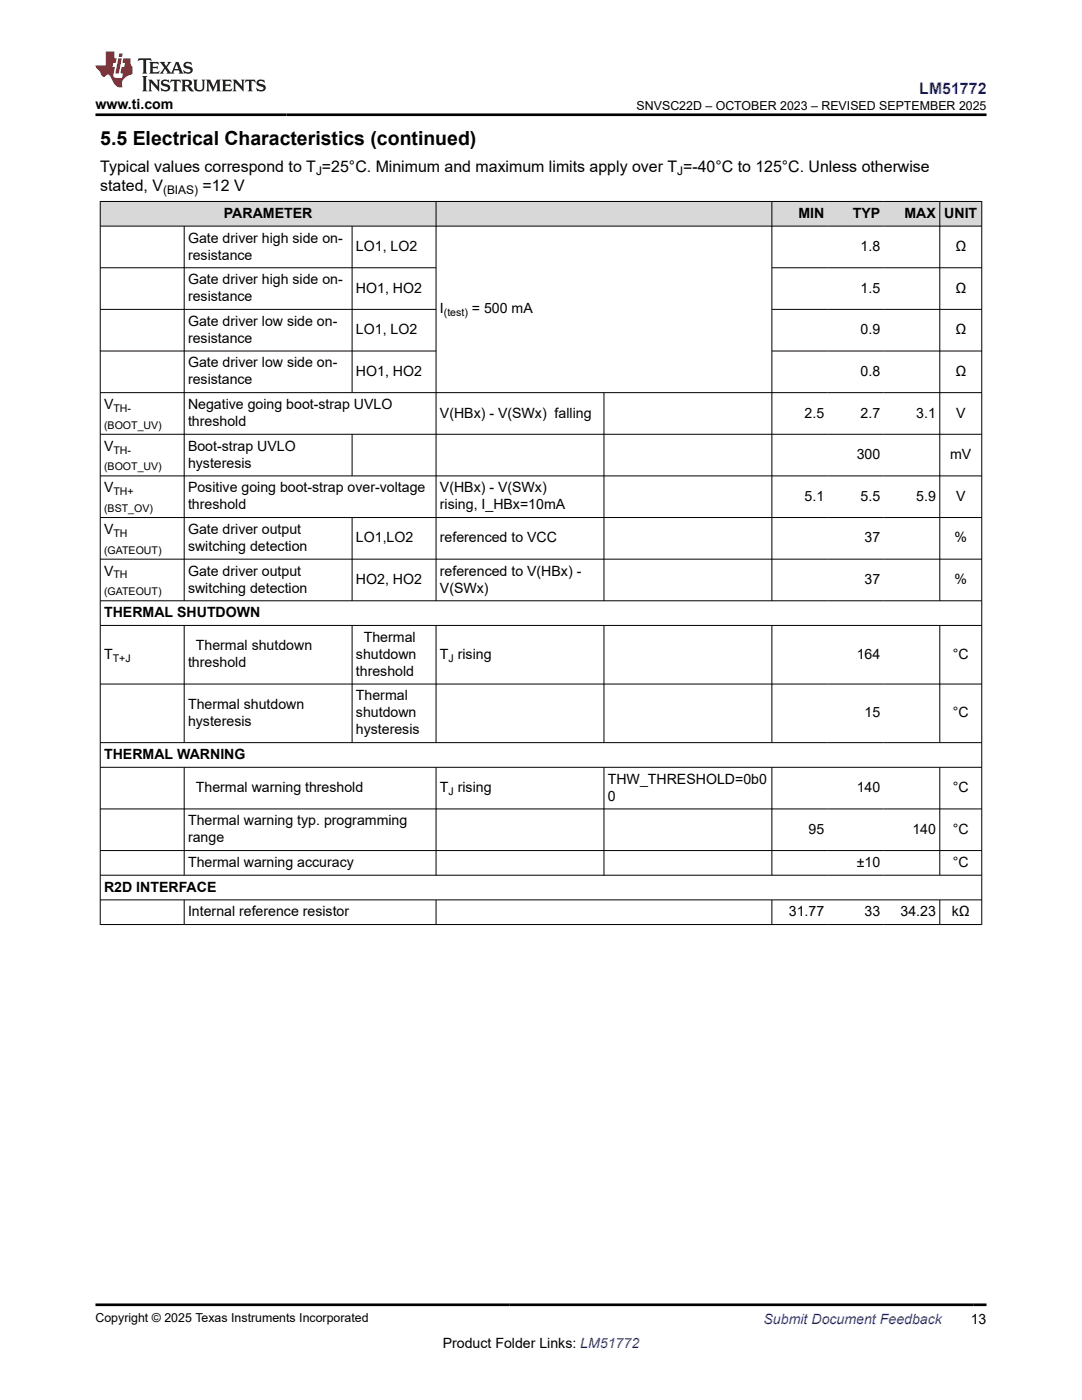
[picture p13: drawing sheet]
<svg xmlns="http://www.w3.org/2000/svg" width="216mm" height="279mm" viewBox="0 0 216 279" stroke-linecap="round" stroke-linejoin="round" font-family="sans-serif">
<defs><g id="words">
<text font-size="3.9" x="20" y="28.8">5.5 Electrical Characteristics (continued)</text>
<text font-size="3.2" fill="#00f" x="183.4" y="18.7">LM51772</text>
<g font-size="3.2">
<text x="20" y="34.3">Typical values correspond to T =25°C. Minimum and maximum limits apply over T =-40°C to 125°C. Unless otherwise</text>
<text x="20" y="38.1">stated, V</text>
<text x="40.4" y="38.1">=12 V</text>
</g>
<g font-size="2.8">
<text x="19.1" y="21.8">www.ti.com</text>
<text x="44.7" y="43.5">PARAMETER</text>
<text x="159.3" y="43.5">MIN</text>
<text x="170.2" y="43.5">TYP</text>
<text x="180.5" y="43.5">MAX</text>
<text x="188.4" y="43.5">UNIT</text>
<text x="37.5" y="48.4">Gate driver high side on-</text>
<text x="37.5" y="51.8">resistance</text>
<text x="71" y="50.1">LO1, LO2</text>
<text x="171.7" y="50.1">1.8</text>
<text x="190.6" y="50.1">Ω</text>
<text x="37.5" y="56.7">Gate driver high side on-</text>
<text x="71" y="58.4">HO1, HO2</text>
<text x="171.7" y="58.4">1.5</text>
<text x="190.6" y="58.4">Ω</text>
<text x="37.5" y="60.1">resistance</text>
<text x="37.5" y="65">Gate driver low side on-</text>
<text x="87.8" y="62.6">I</text>
<text x="94.2" y="62.6">= 500 mA</text>
<text x="37.5" y="68.4">resistance</text>
<text x="71" y="66.7">LO1, LO2</text>
<text x="171.7" y="66.7">0.9</text>
<text x="190.6" y="66.7">Ω</text>
<text x="37.5" y="73.3">Gate driver low side on-</text>
<text x="37.5" y="76.7">resistance</text>
<text x="71" y="75">HO1, HO2</text>
<text x="171.7" y="75">0.8</text>
<text x="190.6" y="75">Ω</text>
<text x="20.8" y="81.6">V</text>
<text x="37.5" y="81.6">Negative going boot-strap UVLO</text>
<text x="87.8" y="83.3">V(HBx) - V(SWx) falling</text>
<text x="160.6" y="83.3">2.5</text>
<text x="171.7" y="83.3">2.7</text>
<text x="182.8" y="83.3">3.1</text>
<text x="190.8" y="83.3">V</text>
<text x="20.8" y="89.9">V</text>
<text x="37.5" y="85">threshold</text>
<text x="37.5" y="89.9">Boot-strap UVLO</text>
<text x="37.5" y="93.3">hysteresis</text>
<text x="170.9" y="91.6">300</text>
<text x="189.6" y="91.6">mV</text>
<text x="20.8" y="98.3">V</text>
<text x="37.5" y="98.3">Positive going boot-strap over-voltage</text>
<text x="37.5" y="101.6">threshold</text>
<text x="87.8" y="98.3">V(HBx) - V(SWx)</text>
<text x="87.8" y="101.6">rising, I_HBx=10mA</text>
<text x="160.6" y="99.9">5.1</text>
<text x="171.7" y="99.9">5.5</text>
<text x="182.8" y="99.9">5.9</text>
<text x="190.8" y="99.9">V</text>
<text x="20.8" y="106.6">V</text>
<text x="37.5" y="106.6">Gate driver output</text>
<text x="37.5" y="109.9">switching detection</text>
<text x="71" y="108.3">LO1,LO2</text>
<text x="87.8" y="108.3">referenced to VCC</text>
<text x="172.5" y="108.3">37</text>
<text x="190.5" y="108.3">%</text>
<text x="20.8" y="114.9">V</text>
<text x="37.5" y="114.9">Gate driver output</text>
<text x="37.5" y="118.3">switching detection</text>
<text x="71" y="116.6">HO2, HO2</text>
<text x="87.8" y="114.9">referenced to V(HBx) -</text>
<text x="87.8" y="118.3">V(SWx)</text>
<text x="172.5" y="116.6">37</text>
<text x="190.5" y="116.6">%</text>
<text x="20.8" y="123.2">THERMAL SHUTDOWN</text>
<text x="20.8" y="131.5">T</text>
<text x="39.1" y="129.8">Thermal shutdown</text>
<text x="71" y="131.5">shutdown</text>
<text x="72.6" y="128.1">Thermal</text>
<text x="87.8" y="131.5">T rising</text>
<text x="170.9" y="131.5">164</text>
<text x="190.1" y="131.5">°C</text>
<text x="37.5" y="133.2">threshold</text>
<text x="71" y="134.9">threshold</text>
<text x="37.5" y="141.5">Thermal shutdown</text>
<text x="71" y="139.8">Thermal</text>
<text x="71" y="143.2">shutdown</text>
<text x="172.5" y="143.2">15</text>
<text x="190.1" y="143.2">°C</text>
<text x="37.5" y="144.9">hysteresis</text>
<text x="71" y="146.6">hysteresis</text>
<text x="20.8" y="151.5">THERMAL WARNING</text>
<text x="39.1" y="158.1">Thermal warning threshold</text>
<text x="87.8" y="158.1">T rising</text>
<text x="121.3" y="156.4">THW_THRESHOLD=0b0</text>
<text x="121.3" y="159.8">0</text>
<text x="170.9" y="158.1">140</text>
<text x="190.1" y="158.1">°C</text>
<text x="37.5" y="164.7">Thermal warning typ. programming</text>
<text x="161.3" y="166.4">95</text>
<text x="182" y="166.4">140</text>
<text x="190.1" y="166.4">°C</text>
<text x="37.5" y="168.1">range</text>
<text x="37.5" y="173">Thermal warning accuracy</text>
<text x="171" y="173">±10</text>
<text x="190.1" y="173">°C</text>
<text x="20.8" y="177.9">R2D INTERFACE</text>
<text x="37.5" y="182.9">Internal reference resistor</text>
<text x="157.4" y="182.9">31.77</text>
<text x="172.5" y="182.9">33</text>
<text x="179.7" y="182.9">34.23</text>
<text x="189.9" y="182.9">kΩ</text>
<text x="88.3" y="269">Product Folder Links: LM51772</text>
<text x="193.7" y="264.2">13</text>
</g>
<text font-size="2.8" fill="#00f" x="152.4" y="264.2">Submit Document Feedback</text>
<g font-size="2.5">
<text x="127" y="21.9">SNVSC22D – OCTOBER 2023 – REVISED SEPTEMBER 2025</text>
<text x="19.1" y="263.9">Copyright © 2025 Texas Instruments Incorporated</text>
</g>
<g font-size="2.4">
<text x="63.1" y="34.9">J</text>
<text x="135.1" y="34.9">J</text>
<text x="32.5" y="38.7">(BIAS)</text>
</g>
<g font-size="2.1">
<text x="88.6" y="63.1">(test)</text>
<text x="22.6" y="82.2">TH-</text>
<text x="20.8" y="85.6">(BOOT_UV)</text>
<text x="20.8" y="93.9">(BOOT_UV)</text>
<text x="22.6" y="90.5">TH-</text>
<text x="22.6" y="98.8">TH+</text>
<text x="20.8" y="102.2">(BST_OV)</text>
<text x="22.6" y="107.1">TH</text>
<text x="20.8" y="110.5">(GATEOUT)</text>
<text x="20.8" y="118.8">(GATEOUT)</text>
<text x="22.6" y="115.4">TH</text>
<text x="22.5" y="132">T+J</text>
<text x="89.5" y="132">J</text>
<text x="89.5" y="158.7">J</text>
</g>
</g></defs>
<g fill="#d8d8d8">
<path d="M20 40.2h175.9v4.9h-175.9z" fill-rule="evenodd"/>
<path d="M20.1 40.3h66.8v4.8h-66.8z" fill-rule="evenodd"/>
<path d="M87.1 40.3h66.9v4.8h-66.9z" fill-rule="evenodd"/>
<path d="M154.1 40.3h11.1v4.8h-11.1z" fill-rule="evenodd"/>
<path d="M165.2 40.3h11.2v4.8h-11.2z" fill-rule="evenodd"/>
<path d="M176.4 40.3h11.1v4.8h-11.1z" fill-rule="evenodd"/>
<path d="M187.6 40.3h8.2v4.8h-8.2z" fill-rule="evenodd"/>
</g>
<g fill="none" stroke="#000" stroke-width=".2">
<path d="M19.9 40.2h176.1M19.9 45.1h176.1M19.9 53.4h67.2M20 40.1v144.5M36.8 45.1v74.9M70.3 45.1v33.3M87 40.1v79.9M154 40.1v79.9M154 53.4h42M187.5 40.1v79.9M195.9 40.1v144.5M19.9 78.4h176.1"/>
<path d="M19.9 61.7h67.2M19.9 70.1h67.2M120.5 78.4v41.6M154 61.7h42M154 70.1h42M19.9 86.7h176.1M19.9 95h176.1M70.3 86.7v8.3M19.9 103.3h176.1M19.9 111.6h176.1M19.9 119.9h176.1M70.3 103.3v16.7"/>
<path d="M19.9 124.8h176.1M19.9 136.5h176.1M36.8 124.8v23.5M70.3 124.8v23.5M87 124.8v23.5M120.5 124.8v23.5M154 124.8v23.5M187.5 124.8v23.5M19.9 148.2h176.1M19.9 153.1h176.1M36.8 153.1v21.6M87 153.1v21.6"/>
<path d="M120.5 153.1v21.6M154 153.1v21.6M187.5 153.1v21.6M19.9 161.4h176.1M19.9 169.7h176.1M19.9 174.7h176.1M19.9 179.6h176.1M36.8 179.6v5M87 179.6v5M154 179.6v5M187.5 179.6v5M19.9 184.5h176.1"/>
</g>
<path d="M27.7 11.6l-.2 .6 .5-.2h.6v.1v2.2l-.2 .4h1l-.2-.4v-2.2v-.1h.5l.5 .2-.1-.6zM29.8 12.4l.2 .3v1.6l-.2 .4h1.9l.1-.6a1.08 1.08 0 0 1-1.3 .2v-.7h.6l.4 .2v-.7l-.4 .2h-.6v-.5l.2-.2a1 1 0 0 1 1 .3l-.1-.5zM31.8 12.4l1 1.1-1 1.2h.9l-.2-.2 .4-.8 .5 .8-.2 .2h1.6l-.2-.2 .1-.5h1l.1 .5-.1 .2h.9l-.2-.4-.8-1.9h-.5l-1 2.1-.8-1.1 .9-1h-.8l.2 .2-.5 .6-.3-.6 .1-.2zM35.2 12.8l.4 1h-.8zM36.8 12.5a.65 .65 0 0 0-.2 .7 .65 .65 0 0 0 .6 .5l.7 .1 .1 .3a.79 .79 0 0 1-.7 .4 .79 .79 0 0 1-.7-.5l.1 .7 .2-.1a.93 .93 0 0 0 1.1 0 .93 .93 0 0 0 .4-.9 1.46 1.46 0 0 0-1.2-.6l-.1-.3a1.09 1.09 0 0 1 1.2 .2l-.2-.6-.1 .1-.6-.2zM28.4 15.2l.2 .4v2.2l-.2 .4h1l-.2-.4v-2.2l.2-.4zM29.6 15.9l.2 .4v1.5l-.2 .4h.8l-.3-.4v-1.3l1.7 1.8v-2l.2-.4h-.8l.2 .2 .1 1.1-1.2-1.3zM32.3 16a.65 .65 0 0 0-.2 .8 .65 .65 0 0 0 .7 .4l.6 .2 .1 .2a.79 .79 0 0 1-.7 .4 .79 .79 0 0 1-.7-.5l.1 .7 .2-.1a.93 .93 0 0 0 1.1 .1 .93 .93 0 0 0 .4-1 1.46 1.46 0 0 0-1.2-.5l-.1-.4a1.09 1.09 0 0 1 1.2 .2l-.2-.6-.1 .1-.6-.1zM34.1 15.9l-.1 .6a.63 .63 0 0 1 .7-.3l.1 1.6-.3 .4h1l-.2-.4v-1.6a.66 .66 0 0 1 .8 .3l-.1-.6zM36.2 15.9l.2 .4v1.5l-.2 .4h.9l-.2-.2v-.7h.5l.1 .2a.79 .79 0 0 0 1.2 .6l-1-.9a.61 .61 0 0 0 .6-.6 .61 .61 0 0 0-.5-.7zM36.9 16.2h.2a.47 .47 0 0 1 .5 .1 .47 .47 0 0 1 .1 .5l-.2 .1-.6 .1zM38.5 15.9l.2 .2a2.27 2.27 0 0 0 .4 2 1.04 1.04 0 0 0 1.7-.7v-1.3l.2-.2h-.8l.2 .4v1.1a.6 .6 0 0 1-.6 .6 .6 .6 0 0 1-.6-.6v-1.1l.3-.4zM41.1 15.9l.2 .4v1.5l-.2 .4h.7l-.2-.4v-1.4l.9 1.9 .8-1.9v1.4l-.2 .4h1l-.3-.4v-1.5l.3-.4h-.8l-.7 1.5-.7-1.5zM44.3 15.9l.2 .4v1.5l-.2 .4h1.9l.1-.6a1.09 1.09 0 0 1-1.3 .2v-.7h.6l.4 .2v-.6l-.4 .2h-.6v-.6l.2-.1a1.01 1.01 0 0 1 1 .3l-.1-.6zM46.4 15.9l.3 .4v1.5l-.3 .4h.8l-.2-.4v-1.3l1.6 1.8v-2l.2-.4h-.7l.2 .2v1.1l-1.2-1.3zM49 15.9l-.1 .6a.63 .63 0 0 1 .8-.3v1.6l-.3 .4h1l-.2-.4v-1.6a.66 .66 0 0 1 .8 .3l-.1-.6zM51.4 16a.65 .65 0 0 0-.2 .8 .65 .65 0 0 0 .6 .4l.6 .2 .2 .2a.79 .79 0 0 1-.8 .4 .79 .79 0 0 1-.6-.5l.1 .7 .2-.1a.93 .93 0 0 0 1 .1 .93 .93 0 0 0 .5-1 1.46 1.46 0 0 0-1.3-.5l-.1-.4a1.09 1.09 0 0 1 1.3 .2l-.2-.6-.2 .1-.5-.1z" fill="#231f20"/>
<path d="M21.1 10.3v2.7h-2v.4l.9 1a.95 .95 0 0 0 .9 .9 .59 .59 0 0 1 .6-.4 .59 .59 0 0 1 .5 .3l.4 .8a1.59 1.59 0 0 0 2.1 1.4 1.61 1.61 0 0 1 1-2.3l1-.3-.1-1.5a1.59 1.59 0 0 1-.4-1.7h-1.4l-.2 .9h.5l-.1 .9h-.5l-.2 .9v.3l.4 .1-.2 .9h-.6a.73 .73 0 0 1-1.1-.7l.3-1.5h-.5l.2-.9h.5l.2-.9h-.5v-1.3zM23.6 11.6l-.6 3.1h.7l.6-3.1zM23.8 10.7l-.1 .6h.7l.1-.6z" fill="#ed1c24"/>
<path d="M19.1 22.9h177.8M19.1 260.4h177.8" fill="none" stroke="#000" stroke-width=".53"/>
<use href="#words"/>
</svg>
